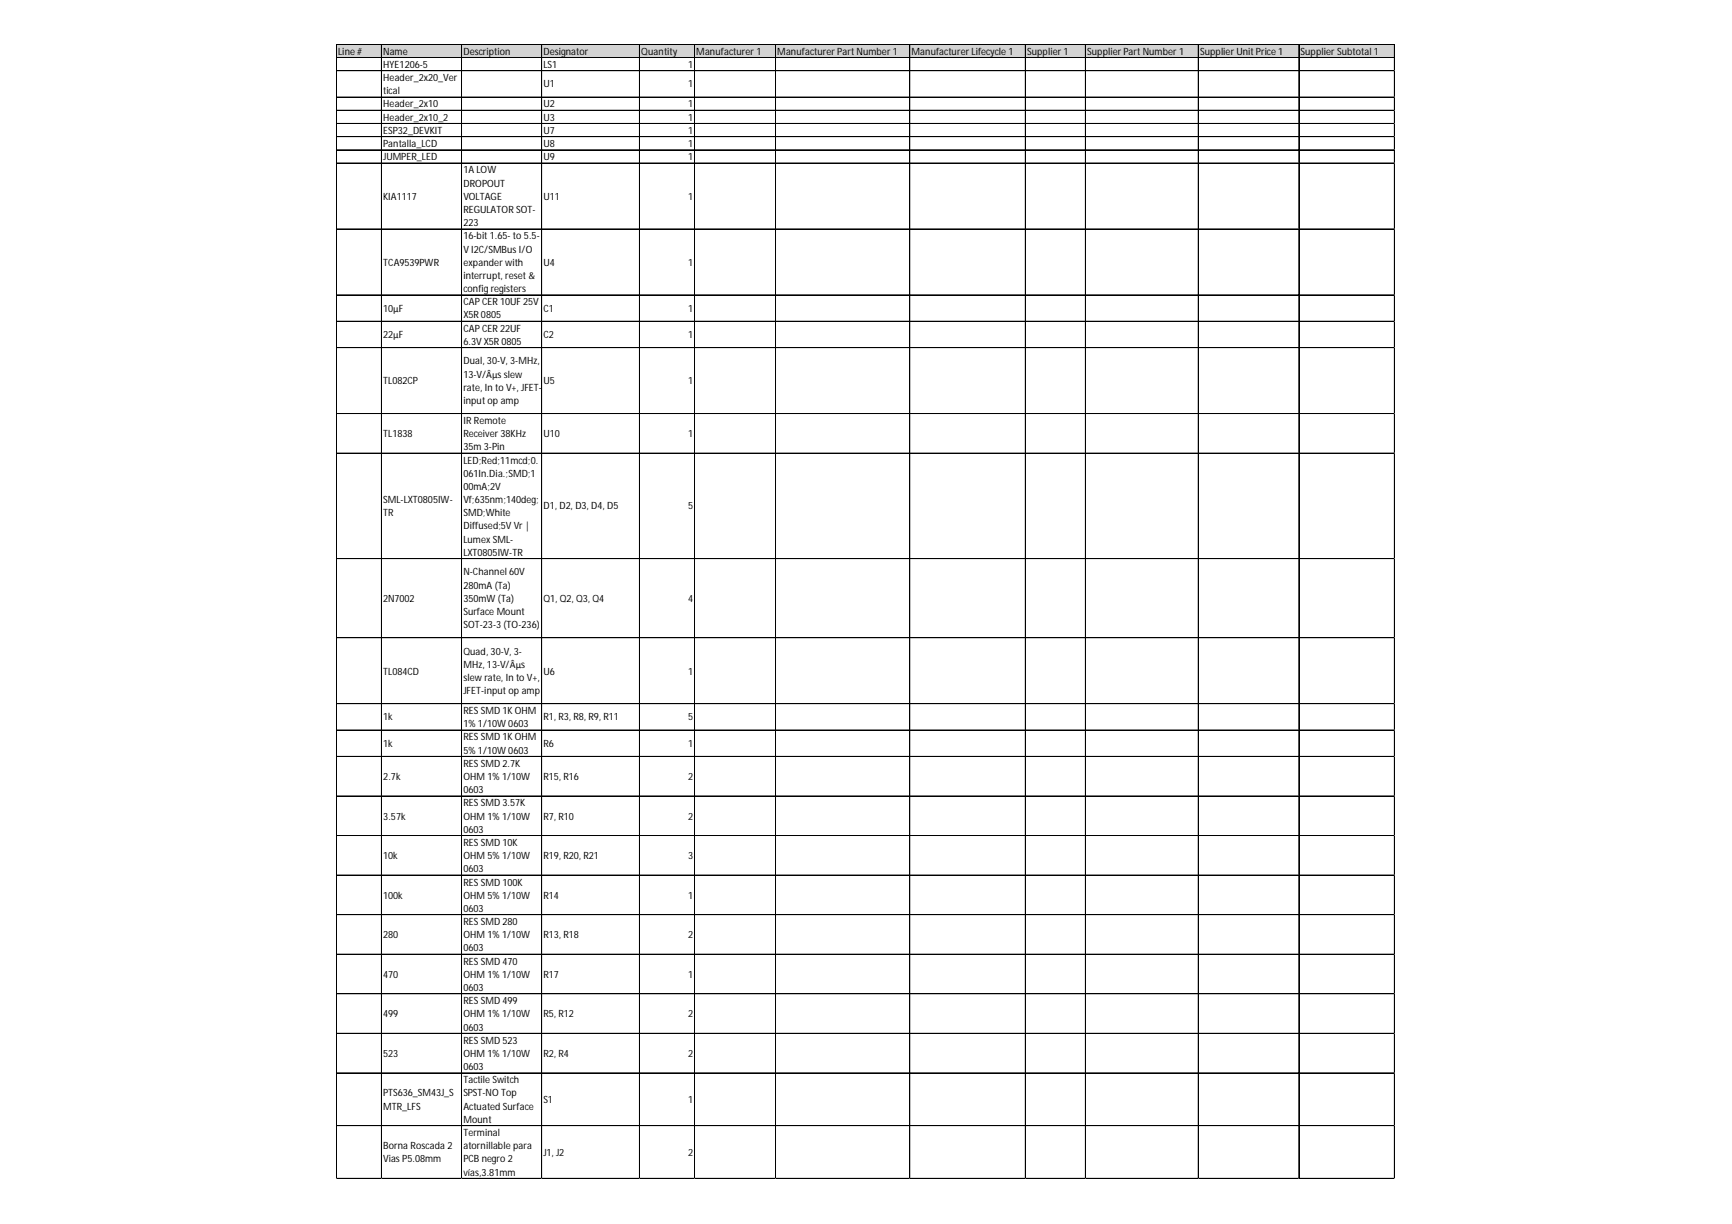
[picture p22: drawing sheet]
<svg xmlns="http://www.w3.org/2000/svg" width="297mm" height="210mm" viewBox="0 0 297 210" stroke-linecap="round" stroke-linejoin="round" font-family="sans-serif">
<defs><g id="words">
<g font-size="1.7">
<text x="58" y="9.4">Line #</text>
<text x="65.7" y="9.4">Name</text>
<text x="65.7" y="11.7">HYE1206-5</text>
<text x="79.5" y="9.4">Description</text>
<text x="93.2" y="9.4">Designator</text>
<text x="93.2" y="11.7">LS1</text>
<text x="110" y="9.4">Quantity</text>
<text x="118" y="11.7">1</text>
<text x="119.4" y="9.4">Manufacturer 1</text>
<text x="133.3" y="9.4">Manufacturer PartNumber 1</text>
<text x="156.3" y="9.4">Manufacturer Lifecycle 1</text>
<text x="176.2" y="9.4">Supplier 1</text>
<text x="186.5" y="9.4">SupplierPartNumber 1</text>
<text x="205.8" y="9.4">Supplier UnitPrice 1</text>
<text x="223.1" y="9.4">Supplier Subtotal 1</text>
<text x="65.7" y="13.9">Header_2x20_Ver</text>
<text x="65.7" y="16.2">tical</text>
<text x="93.2" y="15">U1</text>
<text x="118" y="15">1</text>
<text x="65.7" y="18.4">Header_2x10</text>
<text x="65.7" y="20.7">Header_2x10_2</text>
<text x="65.7" y="23">ESP32_DEVKIT</text>
<text x="93.2" y="18.4">U2</text>
<text x="93.2" y="20.7">U3</text>
<text x="93.2" y="23">U7</text>
<text x="118" y="18.4">1</text>
<text x="118" y="20.7">1</text>
<text x="118" y="23">1</text>
<text x="65.7" y="25.2">Pantalla_LCD</text>
<text x="65.7" y="27.5">JUMPER_LED</text>
<text x="79.5" y="29.7">1A LOW</text>
<text x="93.2" y="25.2">U8</text>
<text x="93.2" y="27.5">U9</text>
<text x="118" y="25.2">1</text>
<text x="118" y="27.5">1</text>
<text x="65.7" y="34.3">KIA1117</text>
<text x="79.5" y="32">DROPOUT</text>
<text x="79.5" y="34.3">VOLTAGE</text>
<text x="93.2" y="34.3">U11</text>
<text x="118" y="34.3">1</text>
<text x="79.5" y="36.5">REGULATOR SOT-</text>
<text x="79.5" y="38.8">223</text>
<text x="79.5" y="41">16-bit 1.65- to 5.5-</text>
<text x="65.7" y="45.6">TCA9539PWR</text>
<text x="79.5" y="43.3">V I2C/SMBusI/O</text>
<text x="79.5" y="45.6">expander with</text>
<text x="79.5" y="47.8">interrupt, reset&amp;</text>
<text x="93.2" y="45.6">U4</text>
<text x="118" y="45.6">1</text>
<text x="65.7" y="53.4">10µF</text>
<text x="79.5" y="50.1">config registers</text>
<text x="79.5" y="52.4">CAPCER 10UF 25V</text>
<text x="93.2" y="53.4">C1</text>
<text x="118" y="53.4">1</text>
<text x="65.7" y="58">22µF</text>
<text x="79.5" y="54.6">X5R 0805</text>
<text x="79.5" y="56.9">CAPCER 22UF</text>
<text x="79.5" y="59.1">6.3V X5R 0805</text>
<text x="93.2" y="58">C2</text>
<text x="118" y="58">1</text>
<text x="65.7" y="65.9">TL082CP</text>
<text x="79.5" y="62.5">Dual, 30-V, 3-MHz,</text>
<text x="79.5" y="64.8">13-V/Âµsslew</text>
<text x="93.2" y="65.9">U5</text>
<text x="118" y="65.9">1</text>
<text x="79.5" y="67">rate, In to V+, JFET-</text>
<text x="79.5" y="69.3">inputop amp</text>
<text x="65.7" y="75">TL1838</text>
<text x="79.5" y="72.7">IR Remote</text>
<text x="79.5" y="75">Receiver38KHz</text>
<text x="79.5" y="77.2">35m 3-Pin</text>
<text x="93.2" y="75">U10</text>
<text x="118" y="75">1</text>
<text x="79.5" y="79.5">LED;Red;11mcd;0.</text>
<text x="79.5" y="81.8">061In.Dia.;SMD;1</text>
<text x="65.7" y="86.3">SML-LXT0805IW-</text>
<text x="65.7" y="88.5">TR</text>
<text x="79.5" y="84">00mA;2V</text>
<text x="79.5" y="86.3">Vf;635nm;140deg;</text>
<text x="79.5" y="88.5">SMD;White</text>
<text x="93.2" y="87.4">D1, D2, D3, D4, D5</text>
<text x="118" y="87.4">5</text>
<text x="79.5" y="90.8">Diffused;5V Vr |</text>
<text x="79.5" y="93.1">Lumex SML-</text>
<text x="79.5" y="95.3">LXT0805IW-TR</text>
<text x="79.5" y="98.7">N-Channel 60V</text>
<text x="79.5" y="100.9">280mA (Ta)</text>
<text x="65.7" y="103.2">2N7002</text>
<text x="79.5" y="103.2">350mW (Ta)</text>
<text x="79.5" y="105.5">Surface Mount</text>
<text x="79.5" y="107.7">SOT-23-3 (TO-236)</text>
<text x="93.2" y="103.2">Q1, Q2, Q3, Q4</text>
<text x="118" y="103.2">4</text>
<text x="79.5" y="112.2">Quad, 30-V, 3-</text>
<text x="65.7" y="115.7">TL084CD</text>
<text x="79.5" y="114.5">MHz, 13-V/Âµs</text>
<text x="79.5" y="116.8">slewrate, In to V+,</text>
<text x="79.5" y="119">JFET-inputop amp</text>
<text x="93.2" y="115.7">U6</text>
<text x="118" y="115.7">1</text>
<text x="65.7" y="123.5">1k</text>
<text x="79.5" y="122.5">RES SMD 1K OHM</text>
<text x="79.5" y="124.7">1% 1/10W0603</text>
<text x="93.2" y="123.5">R1, R3, R8, R9, R11</text>
<text x="118" y="123.5">5</text>
<text x="65.7" y="128.1">1k</text>
<text x="79.5" y="127">RES SMD 1K OHM</text>
<text x="79.5" y="129.2">5% 1/10W0603</text>
<text x="79.5" y="131.5">RES SMD 2.7K</text>
<text x="93.2" y="128.1">R6</text>
<text x="118" y="128.1">1</text>
<text x="65.7" y="133.8">2.7k</text>
<text x="79.5" y="133.8">OHM 1% 1/10W</text>
<text x="79.5" y="136">0603</text>
<text x="93.2" y="133.8">R15, R16</text>
<text x="118" y="133.8">2</text>
<text x="65.7" y="140.5">3.57k</text>
<text x="79.5" y="138.3">RES SMD 3.57K</text>
<text x="79.5" y="140.5">OHM 1% 1/10W</text>
<text x="79.5" y="142.8">0603</text>
<text x="93.2" y="140.5">R7, R10</text>
<text x="118" y="140.5">2</text>
<text x="65.7" y="147.3">10k</text>
<text x="79.5" y="145.1">RES SMD 10K</text>
<text x="79.5" y="147.3">OHM 5% 1/10W</text>
<text x="79.5" y="149.6">0603</text>
<text x="93.2" y="147.3">R19, R20, R21</text>
<text x="118" y="147.3">3</text>
<text x="65.7" y="154.1">100k</text>
<text x="79.5" y="151.9">RES SMD 100K</text>
<text x="79.5" y="154.1">OHM 5% 1/10W</text>
<text x="93.2" y="154.1">R14</text>
<text x="118" y="154.1">1</text>
<text x="65.7" y="160.9">280</text>
<text x="79.5" y="156.4">0603</text>
<text x="79.5" y="158.6">RES SMD 280</text>
<text x="79.5" y="160.9">OHM 1% 1/10W</text>
<text x="93.2" y="160.9">R13, R18</text>
<text x="118" y="160.9">2</text>
<text x="65.7" y="167.7">470</text>
<text x="79.5" y="163.2">0603</text>
<text x="79.5" y="165.4">RES SMD 470</text>
<text x="79.5" y="167.7">OHM 1% 1/10W</text>
<text x="93.2" y="167.7">R17</text>
<text x="118" y="167.7">1</text>
<text x="79.5" y="169.9">0603</text>
<text x="79.5" y="172.2">RES SMD 499</text>
<text x="65.7" y="174.5">499</text>
<text x="79.5" y="174.5">OHM 1% 1/10W</text>
<text x="79.5" y="176.7">0603</text>
<text x="79.5" y="179">RES SMD 523</text>
<text x="93.2" y="174.5">R5, R12</text>
<text x="118" y="174.5">2</text>
<text x="65.7" y="181.3">523</text>
<text x="79.5" y="181.3">OHM 1% 1/10W</text>
<text x="79.5" y="183.5">0603</text>
<text x="79.5" y="185.8">Tactile Switch</text>
<text x="93.2" y="181.3">R2, R4</text>
<text x="118" y="181.3">2</text>
<text x="65.7" y="188">PTS636_SM43J_S</text>
<text x="65.7" y="190.3">MTR_LFS</text>
<text x="79.5" y="188">SPST-NO Top</text>
<text x="79.5" y="190.3">Actuated Surface</text>
<text x="93.2" y="189.1">S1</text>
<text x="118" y="189.1">1</text>
<text x="65.7" y="197.1">Borna Roscada 2</text>
<text x="79.5" y="192.6">Mount</text>
<text x="79.5" y="194.8">Terminal</text>
<text x="79.5" y="197.1">atornillable para</text>
<text x="65.7" y="199.3">ViasP5.08mm</text>
<text x="79.5" y="199.3">PCB negro 2</text>
<text x="79.5" y="201.6">vías,3.81mm</text>
<text x="93.2" y="198.2">J1, J2</text>
<text x="118" y="198.2">2</text>
</g>
</g></defs>
<path d="M57.7 7.6h181.6v2.3h-181.6z" fill="#d3d3d3"/>
<g fill="none" stroke="#000" stroke-width=".17">
<path d="M57.7 7.6v194.6M57.8 7.6h181.4M57.8 9.9h181.4M57.8 12.1h181.4M57.8 12.2h181.4M57.8 16.6h181.4M57.8 16.7h181.4M57.8 18.9h181.4M65.4 7.7v194.5M65.5 7.7v194.5M79.2 7.7v194.5M92.9 7.7v194.5"/>
<path d="M109.7 7.7v194.5M119.1 7.7v194.5M133 7.7v194.5M156 7.7v194.5M156.1 7.7v194.5M175.8 7.7v194.5M175.9 7.7v194.5M186.2 7.7l-.1 194.5M205.5 7.7v194.5M222.7 7.7v194.5M222.8 7.7v194.5M239.2 7.7l-.1 194.5"/>
<path d="M57.8 21.2h181.4M57.8 23.4h181.4M57.8 23.5h181.4M57.8 25.7h181.4M57.8 28h181.4M57.8 39.3h181.4M57.8 50.6h181.4M57.8 55.1h181.4M57.8 59.6h181.4M57.8 59.7h181.4M57.8 70.9h181.4M57.8 71h181.4"/>
<path d="M57.8 77.7h181.4M57.8 95.8h181.4M57.8 109.4h181.4M57.8 120.7h181.4M57.8 125.2h181.4M57.8 129.7h181.4M57.8 129.8h181.4M57.8 136.5h181.4M57.8 143.3h181.4M57.8 150.1h181.4M57.8 156.8h181.4M57.8 156.9h181.4"/>
<path d="M57.8 163.6h181.4M57.8 170.4h181.4M57.8 170.5h181.4M57.8 177.2h181.4M57.8 184h181.4M57.8 193h181.4M57.8 193.1h181.4M57.8 202.1h181.4"/>
</g>
<path d="M57.7 202.2h.1" fill="none" stroke="#e0e0e0" stroke-width=".17"/>
<path d="M57.7 202.2h.1z" fill="#e0e0e0"/>
<path d="M65.4 202.2h.1" fill="none" stroke="#e0e0e0" stroke-width=".17"/>
<path d="M65.4 202.2h.1z" fill="#e0e0e0"/>
<path d="M79.2 202.2h.1" fill="none" stroke="#e0e0e0" stroke-width=".17"/>
<path d="M92.9 202.2h.1" fill="none" stroke="#e0e0e0" stroke-width=".17"/>
<path d="M92.9 202.2h.1z" fill="#e0e0e0"/>
<path d="M109.7 202.2h.1" fill="none" stroke="#e0e0e0" stroke-width=".17"/>
<path d="M119.1 202.2h.1" fill="none" stroke="#e0e0e0" stroke-width=".17"/>
<path d="M119.1 202.2h.1z" fill="#e0e0e0"/>
<path d="M133 202.2h.1" fill="none" stroke="#e0e0e0" stroke-width=".17"/>
<path d="M133 202.2h.1z" fill="#e0e0e0"/>
<path d="M156 202.2h.1" fill="none" stroke="#e0e0e0" stroke-width=".17"/>
<path d="M156 202.2h.1z" fill="#e0e0e0"/>
<path d="M175.8 202.2h.1" fill="none" stroke="#e0e0e0" stroke-width=".17"/>
<path d="M175.8 202.2h.1z" fill="#e0e0e0"/>
<path d="M186.1 202.2h.1" fill="none" stroke="#e0e0e0" stroke-width=".17"/>
<path d="M186.1 202.2h.1z" fill="#e0e0e0"/>
<path d="M205.5 202.2h.1" fill="none" stroke="#e0e0e0" stroke-width=".17"/>
<path d="M205.5 202.2h.1z" fill="#e0e0e0"/>
<path d="M222.7 202.2h.1" fill="none" stroke="#e0e0e0" stroke-width=".17"/>
<path d="M222.7 202.2h.1z" fill="#e0e0e0"/>
<path d="M239.1 202.2h.1" fill="none" stroke="#e0e0e0" stroke-width=".17"/>
<path d="M239.1 202.2h.1z" fill="#e0e0e0"/>
<path d="M239.2 12.1h.1" fill="none" stroke="#e0e0e0" stroke-width=".17"/>
<path d="M239.2 12.1l.1 .1z" fill="#e0e0e0"/>
<path d="M239.2 16.6h.1" fill="none" stroke="#e0e0e0" stroke-width=".17"/>
<path d="M239.2 16.6l.1 .1z" fill="#e0e0e0"/>
<path d="M239.2 18.9h.1" fill="none" stroke="#e0e0e0" stroke-width=".17"/>
<path d="M239.2 18.9l.1 .1z" fill="#e0e0e0"/>
<path d="M239.2 21.2h.1" fill="none" stroke="#e0e0e0" stroke-width=".17"/>
<path d="M239.2 21.2h.1z" fill="#e0e0e0"/>
<path d="M239.2 23.4h.1" fill="none" stroke="#e0e0e0" stroke-width=".17"/>
<path d="M239.2 23.4l.1 .1z" fill="#e0e0e0"/>
<path d="M239.2 25.7h.1" fill="none" stroke="#e0e0e0" stroke-width=".17"/>
<path d="M239.2 25.7l.1 .1z" fill="#e0e0e0"/>
<path d="M239.2 28h.1" fill="none" stroke="#e0e0e0" stroke-width=".17"/>
<path d="M239.2 28h.1z" fill="#e0e0e0"/>
<path d="M239.2 39.3h.1" fill="none" stroke="#e0e0e0" stroke-width=".17"/>
<path d="M239.2 39.3h.1z" fill="#e0e0e0"/>
<path d="M239.2 50.6h.1" fill="none" stroke="#e0e0e0" stroke-width=".17"/>
<path d="M239.2 50.6h.1z" fill="#e0e0e0"/>
<path d="M239.2 55.1h.1" fill="none" stroke="#e0e0e0" stroke-width=".17"/>
<path d="M239.2 55.1l.1 .1z" fill="#e0e0e0"/>
<path d="M239.2 59.6h.1" fill="none" stroke="#e0e0e0" stroke-width=".17"/>
<path d="M239.2 59.6l.1 .1z" fill="#e0e0e0"/>
<path d="M239.2 70.9h.1" fill="none" stroke="#e0e0e0" stroke-width=".17"/>
<path d="M239.2 70.9l.1 .1z" fill="#e0e0e0"/>
<path d="M239.2 77.7h.1" fill="none" stroke="#e0e0e0" stroke-width=".17"/>
<path d="M239.2 77.7l.1 .1z" fill="#e0e0e0"/>
<path d="M239.2 95.8h.1" fill="none" stroke="#e0e0e0" stroke-width=".17"/>
<path d="M239.2 95.8l.1 .1z" fill="#e0e0e0"/>
<path d="M239.2 109.4h.1" fill="none" stroke="#e0e0e0" stroke-width=".17"/>
<path d="M239.2 109.4h.1z" fill="#e0e0e0"/>
<path d="M239.2 120.7h.1" fill="none" stroke="#e0e0e0" stroke-width=".17"/>
<path d="M239.2 120.7h.1z" fill="#e0e0e0"/>
<path d="M239.2 125.2h.1" fill="none" stroke="#e0e0e0" stroke-width=".17"/>
<path d="M239.2 125.2l.1 .1z" fill="#e0e0e0"/>
<path d="M239.2 129.7h.1" fill="none" stroke="#e0e0e0" stroke-width=".17"/>
<path d="M239.2 129.7l.1 .1z" fill="#e0e0e0"/>
<path d="M239.2 136.5h.1" fill="none" stroke="#e0e0e0" stroke-width=".17"/>
<path d="M239.2 136.5l.1 .1z" fill="#e0e0e0"/>
<path d="M239.2 143.3h.1" fill="none" stroke="#e0e0e0" stroke-width=".17"/>
<path d="M239.2 143.3l.1 .1z" fill="#e0e0e0"/>
<path d="M239.2 150.1h.1" fill="none" stroke="#e0e0e0" stroke-width=".17"/>
<path d="M239.2 150.1h.1z" fill="#e0e0e0"/>
<path d="M239.2 156.8h.1" fill="none" stroke="#e0e0e0" stroke-width=".17"/>
<path d="M239.2 156.8l.1 .1z" fill="#e0e0e0"/>
<path d="M239.2 163.6h.1" fill="none" stroke="#e0e0e0" stroke-width=".17"/>
<path d="M239.2 163.6l.1 .1z" fill="#e0e0e0"/>
<path d="M239.2 170.4h.1" fill="none" stroke="#e0e0e0" stroke-width=".17"/>
<path d="M239.2 170.4l.1 .1z" fill="#e0e0e0"/>
<path d="M239.2 177.2h.1" fill="none" stroke="#e0e0e0" stroke-width=".17"/>
<path d="M239.2 177.2l.1 .1z" fill="#e0e0e0"/>
<path d="M239.2 184h.1" fill="none" stroke="#e0e0e0" stroke-width=".17"/>
<path d="M239.2 184l.1 .1z" fill="#e0e0e0"/>
<path d="M239.2 193h.1" fill="none" stroke="#e0e0e0" stroke-width=".17"/>
<path d="M239.2 193l.1 .1z" fill="#e0e0e0"/>
<path d="M239.2 202.1h.1" fill="none" stroke="#e0e0e0" stroke-width=".17"/>
<path d="M239.2 202.1l.1 .1z" fill="#e0e0e0"/>
<use href="#words"/>
</svg>
